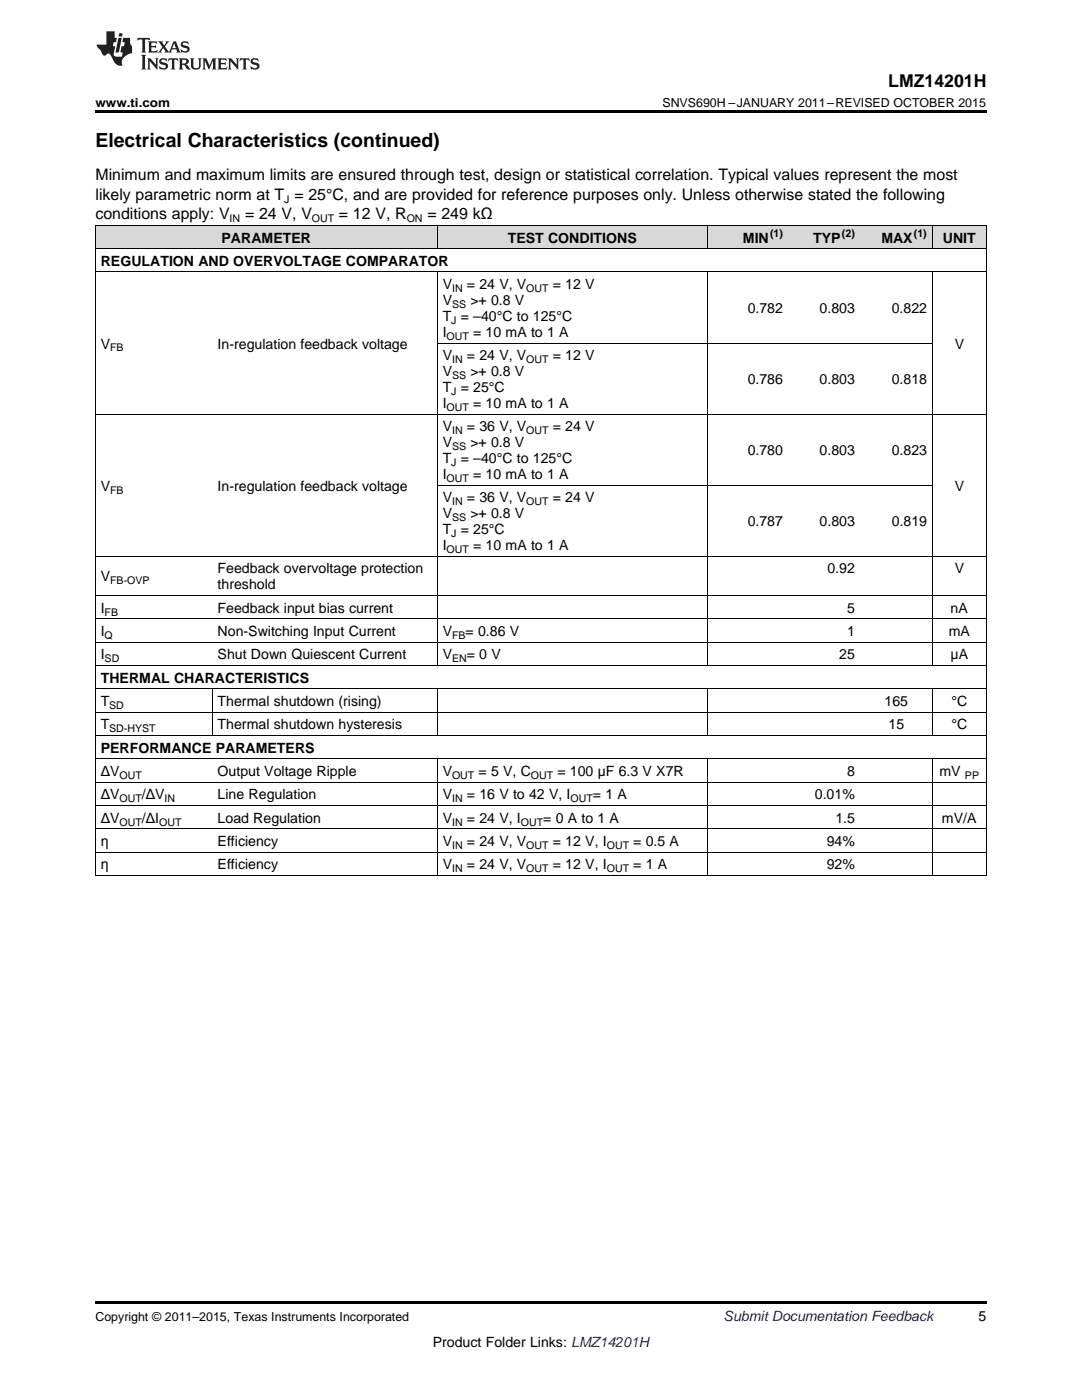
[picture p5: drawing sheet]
<svg xmlns="http://www.w3.org/2000/svg" width="216mm" height="279mm" viewBox="0 0 216 279" stroke-linecap="round" stroke-linejoin="round" font-family="sans-serif">
<defs><g id="words">
<text font-size="3.9" x="19" y="29.3">Electrical Characteristics (continued)</text>
<text font-size="3.5" x="177.2" y="17.3">LMZ14201H</text>
<g font-size="3.2">
<text x="19" y="36">Minimum and maximum limits are ensured through test, design or statistical correlation. Typical values represent the most</text>
<text x="19" y="39.9">likely parametric norm at T = 25°C, and are provided for reference purposes only. Unless otherwise stated the following</text>
<text x="19" y="43.7">conditions apply: V</text>
<text x="48.9" y="43.7">= 24 V, V</text>
<text x="67.6" y="43.7">= 12 V, R</text>
<text x="85.3" y="43.7">= 249 kΩ</text>
</g>
<g font-size="2.8">
<text x="20.1" y="53.1">REGULATION AND OVERVOLTAGE COMPARATOR</text>
<text x="44.2" y="48.4">PARAMETER</text>
<text x="101.3" y="48.4">TEST CONDITIONS</text>
<text x="148.2" y="48.4">MIN</text>
<text x="162.3" y="48.4">TYP</text>
<text x="175.9" y="48.4">MAX</text>
<text x="188.1" y="48.4">UNIT</text>
<text x="88.3" y="57.7">V</text>
<text x="93.2" y="57.7">= 24 V, V</text>
<text x="110.3" y="57.7">= 12 V</text>
<text x="88.3" y="60.9">V</text>
<text x="88.3" y="64.1">T = –40°C to 125°C</text>
<text x="93.9" y="60.9">&gt;+ 0.8 V</text>
<text x="149.2" y="62.5">0.782</text>
<text x="163.5" y="62.5">0.803</text>
<text x="177.9" y="62.5">0.822</text>
<text x="20.1" y="69.6">V</text>
<text x="43.4" y="69.6">In-regulation feedback voltage</text>
<text x="88.3" y="67.2">I</text>
<text x="88.3" y="71.9">V</text>
<text x="93.2" y="71.9">= 24 V, V</text>
<text x="94.4" y="67.2">= 10 mA to 1 A</text>
<text x="110.3" y="71.9">= 12 V</text>
<text x="190.5" y="69.6">V</text>
<text x="88.3" y="75.1">V</text>
<text x="93.9" y="75.1">&gt;+ 0.8 V</text>
<text x="149.2" y="76.7">0.786</text>
<text x="163.5" y="76.7">0.803</text>
<text x="177.9" y="76.7">0.818</text>
<text x="88.3" y="78.2">T = 25°C</text>
<text x="88.3" y="81.4">I</text>
<text x="94.4" y="81.4">= 10 mA to 1 A</text>
<text x="88.3" y="86.1">V</text>
<text x="88.3" y="89.3">V</text>
<text x="93.2" y="86.1">= 36 V, V</text>
<text x="93.9" y="89.3">&gt;+ 0.8 V</text>
<text x="110.3" y="86.1">= 24 V</text>
<text x="88.3" y="92.4">T = –40°C to 125°C</text>
<text x="88.3" y="95.6">I</text>
<text x="94.4" y="95.6">= 10 mA to 1 A</text>
<text x="149.2" y="90.8">0.780</text>
<text x="163.5" y="90.8">0.803</text>
<text x="177.9" y="90.8">0.823</text>
<text x="20.1" y="97.9">V</text>
<text x="43.4" y="97.9">In-regulation feedback voltage</text>
<text x="88.3" y="100.3">V</text>
<text x="93.2" y="100.3">= 36 V, V</text>
<text x="110.3" y="100.3">= 24 V</text>
<text x="190.5" y="97.9">V</text>
<text x="88.3" y="103.4">V</text>
<text x="88.3" y="106.6">T = 25°C</text>
<text x="93.9" y="103.4">&gt;+ 0.8 V</text>
<text x="149.2" y="105">0.787</text>
<text x="163.5" y="105">0.803</text>
<text x="177.9" y="105">0.819</text>
<text x="88.3" y="109.8">I</text>
<text x="94.4" y="109.8">= 10 mA to 1 A</text>
<text x="20.1" y="116">V</text>
<text x="43.4" y="114.4">Feedback overvoltage protection</text>
<text x="43.4" y="117.6">threshold</text>
<text x="165.1" y="114.4">0.92</text>
<text x="190.5" y="114.4">V</text>
<text x="20.1" y="122.3">I</text>
<text x="43.4" y="122.3">Feedback input bias current</text>
<text x="169" y="122.3">5</text>
<text x="189.7" y="122.3">nA</text>
<text x="20.1" y="126.9">I</text>
<text x="20.1" y="131.6">I</text>
<text x="43.4" y="126.9">Non-Switching Input Current</text>
<text x="43.4" y="131.6">Shut Down Quiescent Current</text>
<text x="88.3" y="126.9">V</text>
<text x="88.3" y="131.6">V</text>
<text x="92.9" y="126.9">= 0.86 V</text>
<text x="93.1" y="131.6">= 0 V</text>
<text x="167.5" y="131.6">25</text>
<text x="169" y="126.9">1</text>
<text x="189.3" y="126.9">mA</text>
<text x="189.7" y="131.6">μA</text>
<text x="20.1" y="136.2">THERMAL CHARACTERISTICS</text>
<text x="20.1" y="140.9">T</text>
<text x="43.4" y="140.9">Thermal shutdown (rising)</text>
<text x="176.5" y="140.9">165</text>
<text x="189.8" y="140.9">°C</text>
<text x="20.1" y="145.6">T</text>
<text x="43.4" y="145.6">Thermal shutdown hysteresis</text>
<text x="177.3" y="145.6">15</text>
<text x="189.8" y="145.6">°C</text>
<text x="20.1" y="150.2">PERFORMANCE PARAMETERS</text>
<text x="20.1" y="154.9">ΔV</text>
<text x="43.4" y="154.9">Output Voltage Ripple</text>
<text x="88.3" y="154.9">V</text>
<text x="95.5" y="154.9">= 5 V, C</text>
<text x="111.2" y="154.9">= 100 µF 6.3 V X7R</text>
<text x="169" y="154.9">8</text>
<text x="187.5" y="154.9">mV</text>
<text x="20.1" y="159.5">ΔV</text>
<text x="28.3" y="159.5">/ΔV</text>
<text x="43.4" y="159.5">Line Regulation</text>
<text x="88.3" y="159.5">V</text>
<text x="93.2" y="159.5">= 16 V to 42 V, I</text>
<text x="118.3" y="159.5">= 1 A</text>
<text x="162.6" y="159.5">0.01%</text>
<text x="20.1" y="164.2">ΔV</text>
<text x="28.3" y="164.2">/ΔI</text>
<text x="43.4" y="164.2">Load Regulation</text>
<text x="88.3" y="164.2">V</text>
<text x="93.2" y="164.2">= 24 V, I</text>
<text x="108.4" y="164.2">= 0 A to 1 A</text>
<text x="166.7" y="164.2">1.5</text>
<text x="188" y="164.2">mV/A</text>
<text x="20.1" y="168.8">η</text>
<text x="20.1" y="173.5">η</text>
<text x="43.4" y="168.8">Efficiency</text>
<text x="43.4" y="173.5">Efficiency</text>
<text x="88.3" y="168.8">V</text>
<text x="88.3" y="173.5">V</text>
<text x="93.2" y="168.8">= 24 V, V</text>
<text x="93.2" y="173.5">= 24 V, V</text>
<text x="110.3" y="168.8">= 12 V, I</text>
<text x="110.3" y="173.5">= 12 V, I</text>
<text x="126.4" y="168.8">= 0.5 A</text>
<text x="126.4" y="173.5">= 1 A</text>
<text x="165" y="168.8">94%</text>
<text x="165" y="173.5">92%</text>
<text x="195.3" y="263.6">5</text>
<text x="86.4" y="268.9">Product Folder Links: LMZ14201H</text>
</g>
<text font-size="2.8" fill="#0000c8" x="144.4" y="263.6">Submit Documentation Feedback</text>
<g font-size="2.5">
<text x="19" y="21.4">www.ti.com</text>
<text x="132.2" y="21.4">SNVS690H –JANUARY 2011–REVISED OCTOBER 2015</text>
<text x="19" y="263.6">Copyright © 2011–2015, Texas Instruments Incorporated</text>
</g>
<g font-size="2.1">
<text x="56.7" y="40.5">J</text>
<text x="45.8" y="44.4">IN</text>
<text x="62.2" y="44.4">OUT</text>
<text x="81.1" y="44.4">ON</text>
<text x="153.7" y="47.3">(1)</text>
<text x="168" y="47.3">(2)</text>
<text x="182.4" y="47.3">(1)</text>
<text x="90.2" y="58.3">IN</text>
<text x="105" y="58.3">OUT</text>
<text x="90" y="64.6">J</text>
<text x="90.2" y="61.5">SS</text>
<text x="22" y="70.1">FB</text>
<text x="89.1" y="67.8">OUT</text>
<text x="90.2" y="72.5">IN</text>
<text x="90.2" y="75.6">SS</text>
<text x="105" y="72.5">OUT</text>
<text x="89.1" y="82">OUT</text>
<text x="90" y="78.8">J</text>
<text x="90.2" y="86.6">IN</text>
<text x="90.2" y="89.8">SS</text>
<text x="105" y="86.6">OUT</text>
<text x="90" y="93">J</text>
<text x="22" y="98.5">FB</text>
<text x="89.1" y="96.2">OUT</text>
<text x="90.2" y="100.8">IN</text>
<text x="105" y="100.8">OUT</text>
<text x="90" y="107.2">J</text>
<text x="90.2" y="104">SS</text>
<text x="89.1" y="110.3">OUT</text>
<text x="22" y="116.6">FB-OVP</text>
<text x="20.9" y="122.8">FB</text>
<text x="20.9" y="127.5">Q</text>
<text x="90.2" y="127.5">FB</text>
<text x="20.9" y="132.2">SD</text>
<text x="90.2" y="132.2">EN</text>
<text x="21.8" y="141.5">SD</text>
<text x="21.8" y="146.1">SD-HYST</text>
<text x="23.8" y="155.4">OUT</text>
<text x="90.2" y="155.4">OUT</text>
<text x="105.9" y="155.4">OUT</text>
<text x="192.5" y="155.4">PP</text>
<text x="23.8" y="160.1">OUT</text>
<text x="32.8" y="160.1">IN</text>
<text x="90.2" y="160.1">IN</text>
<text x="113.8" y="160.1">OUT</text>
<text x="23.8" y="164.7">OUT</text>
<text x="31.7" y="164.7">OUT</text>
<text x="90.2" y="164.7">IN</text>
<text x="103.9" y="164.7">OUT</text>
<text x="90.2" y="169.4">IN</text>
<text x="105" y="169.4">OUT</text>
<text x="121.1" y="169.4">OUT</text>
<text x="90.2" y="174.1">IN</text>
<text x="105" y="174.1">OUT</text>
<text x="121.1" y="174.1">OUT</text>
</g>
</g></defs>
<g fill="#d8d8d8">
<path d="M19 45h23.4v4.7h-23.4z"/>
<path d="M42.4 45h44.9v4.7h-44.9z"/>
<path d="M87.3 45h53.8v4.7h-53.8z"/>
<path d="M141.1 45h16.2v4.7h-16.2z"/>
<path d="M157.3 45h14.4v4.7h-14.4z"/>
<path d="M171.7 45h14.4v4.7h-14.4z"/>
<path d="M186.1 45h10.7v4.7h-10.7z"/>
</g>
<path d="M19 22h177.8v.5h-177.8zM19 259.7h177.8v.5h-177.8z" fill="#000"/>
<g fill="none" stroke="#000" stroke-width=".2">
<path d="M19 54.3h177.8M19 49.6h177.8M19 45h177.8M19.1 45v129.8M87.2 45v4.7M87.2 54.3v78.6M141.1 45v4.7M141.1 54.3v78.6M186 45v4.7M186 54.3v78.6M196.8 45v129.8M87.3 68.5h98.8"/>
<path d="M19 82.6h177.8M87.3 96.8h98.8M19 118.8h177.8M19 111h177.8M19 137.5h177.8M19 132.8h177.8M19 128.1h177.8M19 123.5h177.8M42.3 137.5v9.3M87.2 137.5v9.3M141.1 137.5v9.3M186 137.5v9.3"/>
<path d="M19 156.1h177.8M19 151.4h177.8M19 146.8h177.8M19 142.1h177.8M87.2 151.5v23.3M141.1 151.5v23.3M186 151.5v23.3M19 174.7h177.8M19 170.1h177.8M19 165.4h177.8M19 160.7h177.8"/>
</g>
<g fill="#231f20">
<path d="M27.5 7.6l-.1 .5 .4-.2h.6v.1v2.1l-.2 .4h1l-.3-.4v-2.1l.1-.1h.5l.5 .2-.2-.5zM29.5 8.3l.2 .3v1.5l-.2 .4h1.8l.2-.6a1.04 1.04 0 0 1-1.3 .2v-.7h.6l.3 .2v-.6l-.3 .2h-.6v-.6l.8-.1 .4 .3-.2-.5zM31.5 8.3l.9 1.1-.9 1.1h.8l-.2-.2 .5-.7 .4 .7-.2 .2h1.5l-.1-.2 .1-.4h.9l.1 .4-.2 .2h1l-.3-.3-.7-1.9h-.5l-.9 2-.8-1 .9-1h-.8l.1 .3-.3 .5-.4-.6 .2-.2zM34.7 8.6l.4 1h-.7zM36.3 8.4a.63 .63 0 0 0-.2 .7 .63 .63 0 0 0 .6 .4l.6 .2 .1 .2a.75 .75 0 0 1-.7 .4 .75 .75 0 0 1-.6-.5l.1 .7 .1-.1a1.11 1.11 0 0 0 1.5-.6 1.13 1.13 0 0 0-1.2-.8l-.1-.4a1.04 1.04 0 0 1 1.2 .2l-.2-.5-.1 .1-.5-.2zM28.2 10.9l.2 .4v2.2l-.2 .4h1l-.3-.4v-2.2l.3-.4zM29.3 11.6l.3 .4v1.5l-.3 .4h.8l-.2-.4v-1.3l1.5 1.7v-1.9l.2-.4h-.7l.2 .4v.9l-1.1-1.3zM32 11.8a.62 .62 0 0 0-.2 .7 .62 .62 0 0 0 .6 .4l.6 .1 .1 .3a.76 .76 0 0 1-.7 .3 .76 .76 0 0 1-.6-.4l.1 .7 .1-.1a1.11 1.11 0 0 0 1.5-.6 1.13 1.13 0 0 0-1.2-.8l-.1-.4a1.04 1.04 0 0 1 1.2 .2l-.2-.6-.1 .1-.5-.1zM33.7 11.6l-.2 .6a.61 .61 0 0 1 .8-.3v1.6l-.2 .4h.9l-.2-.4v-1.6a.63 .63 0 0 1 .8 .3l-.2-.6zM35.6 11.6l.3 .4v1.5l-.3 .4h1l-.2-.2v-.8l.5 .2a.76 .76 0 0 0 1.2 .7l-1-1a.58 .58 0 0 0 .6-.5 .58 .58 0 0 0-.5-.6zM36.4 11.9h.1a.45 .45 0 0 1 .5 .1 .45 .45 0 0 1 .1 .5l-.7 .2zM37.9 11.6l.2 .2a2.17 2.17 0 0 0 .3 1.9 .99 .99 0 0 0 1.6-.6v-1.1l.2-.4h-.7l.2 .2a1.92 1.92 0 0 1-.2 1.8 .6 .6 0 0 1-.9-.5v-1.1l.2-.4zM40.4 11.6l.2 .4v1.5l-.2 .4h.7l-.2-.4v-1.4l.8 1.8 .8-1.8v1.4l-.2 .4h.9l-.2-.4v-1.5l.2-.4h-.8l-.6 1.5-.6-1.5zM43.4 11.6l.2 .4v1.5l-.2 .4h1.8l.2-.6a1.04 1.04 0 0 1-1.3 .1v-.6h.5l.4 .2v-.6l-.4 .2h-.5v-.7h.8l.3 .3-.1-.6zM45.5 11.6l.2 .4v1.5l-.2 .4h.7l-.2-.4v-1.3l1.5 1.7v-1.9l.2-.4h-.7l.2 .4v.9l-1.1-1.3zM47.9 11.6l-.1 .6a.61 .61 0 0 1 .8-.3v1.6l-.3 .4h1l-.3-.4 .1-1.6a.63 .63 0 0 1 .7 .3l-.1-.6zM50.2 11.8a.62 .62 0 0 0-.2 .7 .62 .62 0 0 0 .6 .4l.6 .1 .2 .3a.76 .76 0 0 1-.8 .3 .76 .76 0 0 1-.6-.4l.1 .7 .2-.1a1.11 1.11 0 0 0 1.5-.6 1.13 1.13 0 0 0-1.3-.8l-.1-.4a1.04 1.04 0 0 1 1.2 .2l-.1-.6-.2 .1-.5-.1z"/>
<path d="M21.2 6.3v2.6h-1.9l.1 .4 .7 .9a.91 .91 0 0 0 1 .8 .56 .56 0 0 1 .5-.3 .56 .56 0 0 1 .5 .3l.4 .8a1.53 1.53 0 0 0 1.9 1.2 1.54 1.54 0 0 1 1-2.1l.9-.3v-1.4a1.52 1.52 0 0 1-.3-1.6h-1.4l-.2 .8h.5l-.2 .8h-.4l-.2 1v.2l.4 .1-.2 .8a1.93 1.93 0 0 1-1.6-.3l.3-1.8h-.5l.2-.8h.4l.2-.8h-.4v-1.3zM23.6 7.6l-.6 2.9h.7l.6-2.9zM23.8 6.6l-.1 .7h.6l.2-.7z"/>
</g>
<use href="#words"/>
</svg>
